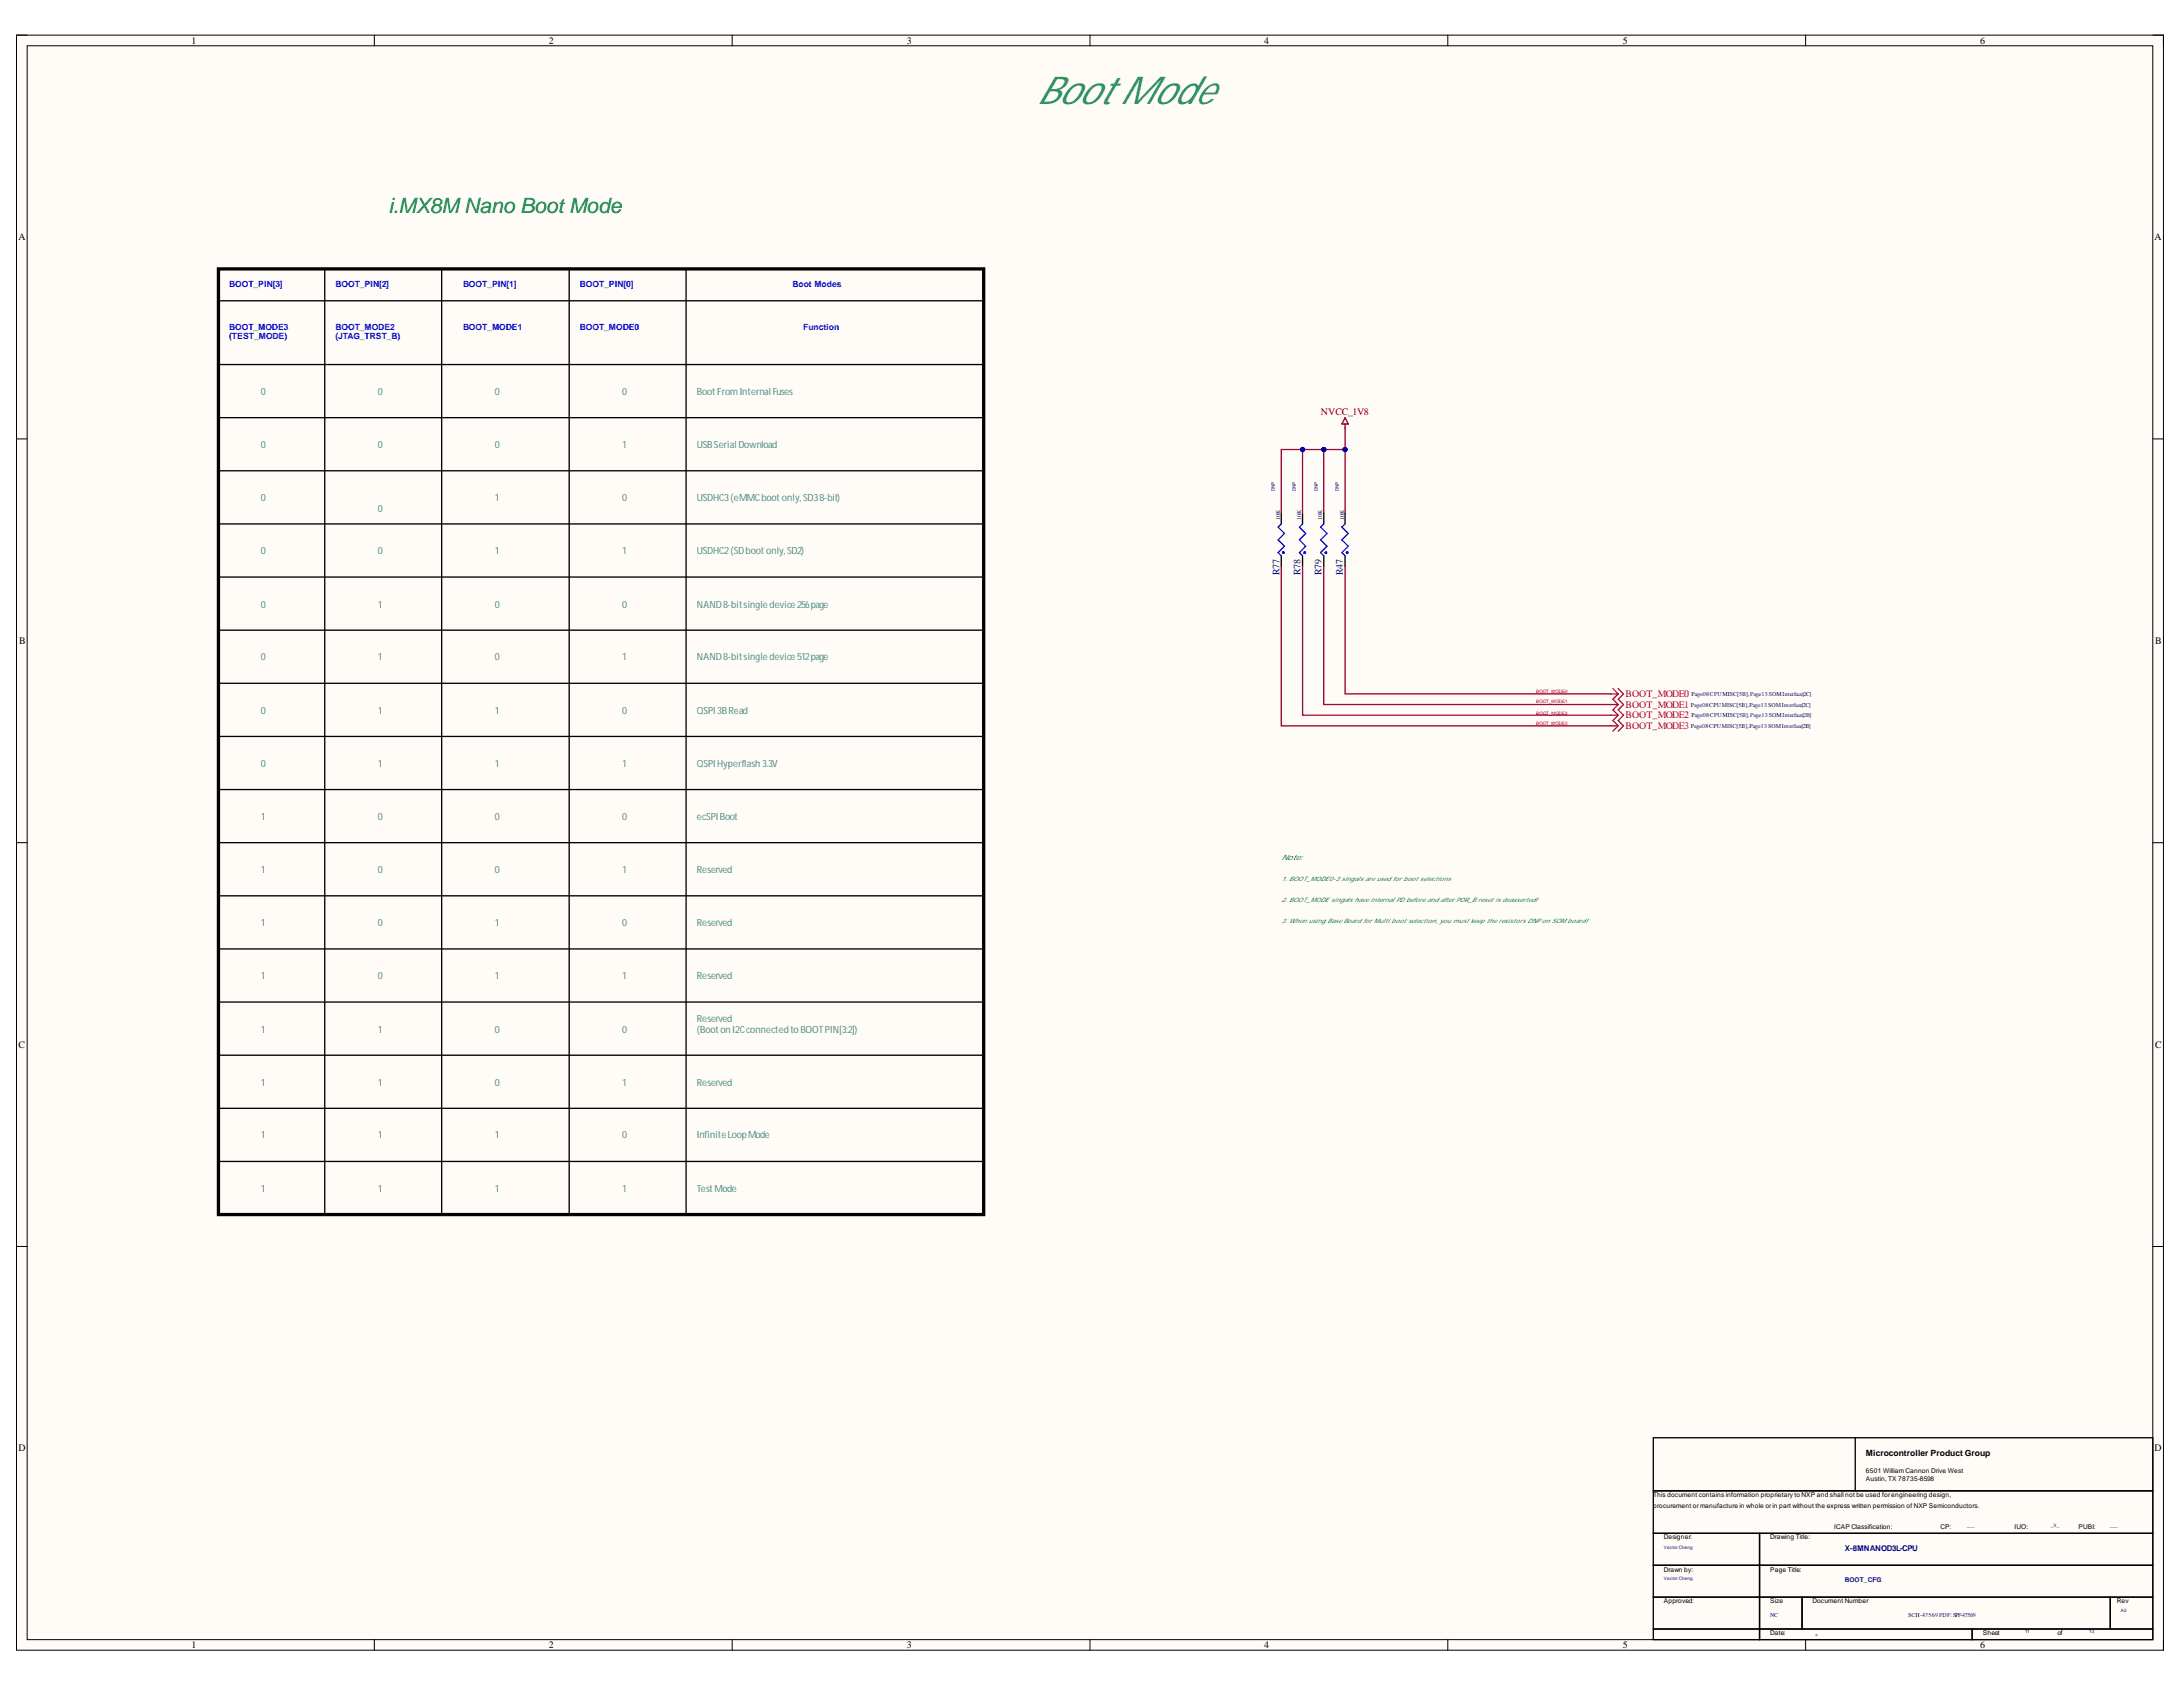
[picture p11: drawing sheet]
<svg xmlns="http://www.w3.org/2000/svg" width="279mm" height="216mm" viewBox="0 0 279 216" stroke-linecap="round" stroke-linejoin="round" font-family="sans-serif">
<defs><g id="words">
<text font-size="4.9" fill="#008284" x="132.7" y="13.3">Boot Mode</text>
<text font-size="2.7" fill="#008200" x="49.7" y="27.3">i.MX8MNano Boot Mode</text>
<g font-size="1.3">
<text x="24.5" y="5.6">1</text>
<text x="70.2" y="5.6">2</text>
<text x="116.1" y="5.6">3</text>
<text x="161.8" y="5.6">4</text>
<text x="207.7" y="5.6">5</text>
<text x="253.4" y="5.6">6</text>
<text x="2.4" y="30.8">A</text>
<text x="275.8" y="30.8">A</text>
<text x="2.5" y="82.4">B</text>
<text x="275.8" y="82.4">B</text>
<text x="2.4" y="134.1">C</text>
<text x="275.8" y="134.1">C</text>
<text x="2.4" y="185.8">D</text>
<text x="275.8" y="185.8">D</text>
<text x="24.5" y="210.9">1</text>
<text x="70.2" y="210.9">2</text>
<text x="116.1" y="210.9">3</text>
<text x="161.8" y="210.9">4</text>
<text x="207.7" y="210.9">5</text>
<text x="253.4" y="210.9">6</text>
</g>
<g font-size="1.3" fill="#428284">
<text x="33.4" y="50.5">0</text>
<text x="48.4" y="50.5">0</text>
<text x="63.3" y="50.5">0</text>
<text x="79.6" y="50.5">0</text>
<text x="89.2" y="50.5">BootFromInternalFuses</text>
<text x="33.4" y="57.4">0</text>
<text x="48.4" y="57.4">0</text>
<text x="63.3" y="57.4">0</text>
<text x="79.6" y="57.4">1</text>
<text x="89.2" y="57.4">USBSerialDowload</text>
<text x="96.9" y="57.4">n</text>
<text x="33.4" y="64.1">0</text>
<text x="48.4" y="65.5">0</text>
<text x="63.3" y="64.1">1</text>
<text x="79.6" y="64.1">0</text>
<text x="89.2" y="64.1">USDHC3(eM Cbootonly,SD38-bit)</text>
<text x="95.6" y="64.1">M</text>
<text x="33.4" y="70.9">0</text>
<text x="48.4" y="70.9">0</text>
<text x="63.3" y="70.9">1</text>
<text x="79.6" y="70.9">1</text>
<text x="89.2" y="70.9">USDHC2(SDbootonly,SD2</text>
<text x="102.5" y="70.9">)</text>
<text x="33.4" y="77.8">0</text>
<text x="48.4" y="77.8">1</text>
<text x="63.3" y="77.8">0</text>
<text x="79.6" y="77.8">0</text>
<text x="89.2" y="77.8">NAND8-bitsingledevice26 ae</text>
<text x="102.5" y="77.8">5pg</text>
<text x="33.4" y="84.5">0</text>
<text x="48.4" y="84.5">1</text>
<text x="63.3" y="84.5">0</text>
<text x="79.6" y="84.5">1</text>
<text x="89.2" y="84.5">NAND8-bitsingledevice512page</text>
<text x="33.4" y="91.4">0</text>
<text x="48.4" y="91.4">1</text>
<text x="63.3" y="91.4">1</text>
<text x="79.6" y="91.4">0</text>
<text x="89.2" y="91.4">QSPI3BRead</text>
<text x="33.4" y="98.1">0</text>
<text x="48.4" y="98.1">1</text>
<text x="63.3" y="98.1">1</text>
<text x="79.6" y="98.1">1</text>
<text x="89.2" y="98.1">QSPIHyperflash3.3V</text>
<text x="33.4" y="105">1</text>
<text x="48.4" y="105">0</text>
<text x="63.3" y="105">0</text>
<text x="79.6" y="105">0</text>
<text x="89.2" y="105">ecSPIBoot</text>
<text x="33.4" y="111.7">1</text>
<text x="48.4" y="111.7">0</text>
<text x="63.3" y="111.7">0</text>
<text x="79.6" y="111.7">1</text>
<text x="89.2" y="111.7">Reserved</text>
<text x="33.4" y="118.6">1</text>
<text x="48.4" y="118.6">0</text>
<text x="63.3" y="118.6">1</text>
<text x="79.6" y="118.6">0</text>
<text x="89.2" y="118.6">Reserved</text>
<text x="33.4" y="125.3">1</text>
<text x="48.4" y="125.3">0</text>
<text x="63.3" y="125.3">1</text>
<text x="79.6" y="125.3">1</text>
<text x="89.2" y="125.3">Reserved</text>
<text x="89.2" y="130.7">Reserved</text>
<text x="33.4" y="132.2">1</text>
<text x="48.4" y="132.2">1</text>
<text x="63.3" y="132.2">0</text>
<text x="79.6" y="132.2">0</text>
<text x="89.2" y="132.3">(BootonI2CconnectedtoBOOTPIN[3:2</text>
<text x="109" y="132.3">])</text>
<text x="33.4" y="138.9">1</text>
<text x="48.4" y="138.9">1</text>
<text x="63.3" y="138.9">0</text>
<text x="79.6" y="138.9">1</text>
<text x="89.2" y="138.9">Reserved</text>
<text x="33.4" y="145.7">1</text>
<text x="48.4" y="145.7">1</text>
<text x="63.3" y="145.7">1</text>
<text x="79.6" y="145.7">0</text>
<text x="89.2" y="145.7">InfiniteLoopMd</text>
<text x="96.7" y="145.7">oe</text>
<text x="33.4" y="152.5">1</text>
<text x="48.4" y="152.5">1</text>
<text x="63.3" y="152.5">1</text>
<text x="79.6" y="152.5">1</text>
<text x="89.2" y="152.5">TestMd</text>
<text x="92.5" y="152.5">oe</text>
</g>
<text font-size="1.3" fill="#800000" x="169.1" y="53.2">NVCC_1V8</text>
<g font-size="1.3" fill="#000080">
<text x="163.7" y="73.5" transform="rotate(-90 163.7 73.5)">R77</text>
<text x="166.5" y="73.5" transform="rotate(-90 166.5 73.5)">R78</text>
<text x="169.2" y="73.5" transform="rotate(-90 169.2 73.5)">R79</text>
<text x="171.9" y="73.5" transform="rotate(-90 171.9 73.5)">R47</text>
</g>
<g font-size="1.3" fill="#f00">
<text x="208" y="89.2">BOOT_MODE0</text>
<text x="208" y="90.6">BOOT_MODE1</text>
<text x="208" y="92">BOOT_MODE2</text>
<text x="208" y="93.3">BOOT_MODE3</text>
</g>
<g font-size="1.1" fill="#00f">
<text x="29.3" y="36.8">BOOT_PIN[3]</text>
<text x="42.9" y="36.8">BOOT_PIN[2]</text>
<text x="59.3" y="36.8">BOOT_PIN[1]</text>
<text x="74.2" y="36.8">BOOT_PIN[0]</text>
<text x="101.4" y="36.8">Boot Modes</text>
<text x="29.3" y="42.2">BOOT_MODE3</text>
<text x="29.3" y="43.4">(TEST_MODE)</text>
<text x="42.9" y="42.2">BOOT_MODE2</text>
<text x="42.9" y="43.4">(JTAG_TRST_B)</text>
<text x="59.3" y="42.2">BOOT_MODE1</text>
<text x="74.2" y="42.2">BOOT_MODE0</text>
<text x="102.8" y="42.2">Function</text>
</g>
<text font-size="1.1" x="238.8" y="186.3">Microcontroller Product Group</text>
<text font-size="1" fill="#000080" x="236.1" y="198.5">X-8MNANOD3L-CPU</text>
<text font-size=".9" fill="#008200" x="164" y="110.1">Note:</text>
<g font-size=".8" fill="#000080">
<text x="163.8" y="66.5" transform="rotate(-90 163.8 66.5)">10K</text>
<text x="166.5" y="66.5" transform="rotate(-90 166.5 66.5)">10K</text>
<text x="169.2" y="66.5" transform="rotate(-90 169.2 66.5)">10K</text>
<text x="172" y="66.5" transform="rotate(-90 172 66.5)">10K</text>
<text x="216.5" y="89.1">Page08CPUMISC[5B],Page13SOMInterface[2C]</text>
<text x="216.4" y="90.4">Page08CPUMISC[5B],Page13SOMInterface[2C]</text>
<text x="216.4" y="93.1">Page08CPUMISC[5B],Page13SOMInterface[2B]</text>
<text x="216.5" y="91.8">Page08CPUMISC[5B],Page13SOMInterface[2B]</text>
<text x="236.1" y="202.5">BOOT_CFG</text>
<text x="226.6" y="207">NC</text>
<text x="232.3" y="209.7">*</text>
<text x="244.2" y="207">SCH-47569PDF:SPF-47569</text>
</g>
<g font-size=".8" fill="#008200">
<text x="164" y="112.7">1. BOOT_MODE0-3 singals are used for boot selections</text>
<text x="164" y="118.1">3. When using Base Board for Multi boot selection, you must keep the resistors DNPon SOMboard!</text>
<text x="164" y="115.4">2. BOOT_MODE singals have internal PD before and after POR_Breset is deasserted!</text>
</g>
<g font-size=".8">
<text x="211.6" y="191.6">This document contains information proprietary to NXP and shall not be used forengineering design,</text>
<text x="238.8" y="188.5">6501 WilliamCannon Drive West</text>
<text x="238.8" y="189.6">Austin, TX 78735-8598</text>
<text x="211.6" y="192.9">procurement ormanufacture in whole orin part without the express written permission of NXP Semiconductors.</text>
<text x="212.9" y="197">Designer:</text>
<text x="226.6" y="197">Drawing Title:</text>
<text x="234.8" y="195.6">ICAP Classification:</text>
<text x="248.4" y="195.6">CP:</text>
<text x="257.8" y="195.6">IUO:</text>
<text x="266" y="195.6">PUBI:</text>
<text x="212.9" y="201.1">Drawn by:</text>
<text x="226.6" y="201.1">Page Title:</text>
<text x="212.9" y="205.2">Approved:</text>
<text x="226.6" y="205.2">Size</text>
<text x="226.6" y="209.2">Date:</text>
<text x="232" y="205.2">Document Number</text>
<text x="253.8" y="209.2">Sheet</text>
<text x="263.3" y="209.2">of</text>
<text x="270.9" y="205.2">Rev</text>
</g>
<g font-size=".6" fill="#000080">
<text x="163.2" y="62.9" transform="rotate(-90 163.2 62.9)">DNP</text>
<text x="165.9" y="62.9" transform="rotate(-90 165.9 62.9)">DNP</text>
<text x="168.6" y="62.9" transform="rotate(-90 168.6 62.9)">DNP</text>
<text x="171.4" y="62.9" transform="rotate(-90 171.4 62.9)">DNP</text>
<text x="251.7" y="195.5">___</text>
<text x="262.5" y="195.5">_X_</text>
<text x="270.1" y="195.5">___</text>
<text x="212.9" y="202.2">Vector Cheng</text>
<text x="212.9" y="198.2">Vector Cheng</text>
<text x="259.2" y="209">11</text>
<text x="267.4" y="209">13</text>
<text x="271.4" y="206.3">A2</text>
</g>
<g font-size=".6" fill="#f00">
<text x="196.6" y="88.7">BOOT_MODE0</text>
<text x="196.6" y="90">BOOT_MODE1</text>
<text x="196.6" y="91.4">BOOT_MODE2</text>
<text x="196.6" y="92.8">BOOT_MODE3</text>
</g>
</g></defs>
<path d="M2.1 4.5h274.8v206.7h-274.8z" fill-rule="evenodd" fill="#fffcf8"/>
<path d="M2.1 4.5h274.8v206.7h-274.8z" fill="none" stroke="#000" stroke-width=".13"/>
<path d="M3.5 5.9h272v203.9h-272z" fill-rule="evenodd" fill="#fffcf8"/>
<g fill="none" stroke="#000" stroke-width=".13">
<path d="M2.1 4.5h1.4M3.5 5.9h272v203.9h-272zM47.9 4.5v1.4M93.7 4.5v1.4M139.5 4.5v1.4M185.3 4.5v1.4M231.1 4.5v1.4M275.5 4.5h1.4v1.4M2.1 56.2h1.4M275.5 56.2h1.4M2.1 107.8h1.4M275.5 107.8h1.4"/>
<path d="M2.1 159.5h1.4M275.5 159.5h1.4M47.9 209.8v1.4M93.7 209.8v1.4M139.5 209.8v1.4M185.3 209.8v1.4M231.1 209.8v1.4M276.9 209.8v1.4"/>
</g>
<g fill="none" stroke="#000" stroke-width=".17">
<path d="M211.6 196.2h13.6v4.1h-13.6zM211.6 190.8h63.9v5.4h-63.9zM211.6 184h63.9v6.8h-63.9zM225.2 196.2h50.3v4.1h-50.3zM237.5 184v6.8M211.6 200.3h13.6v4.1h-13.6zM211.6 204.4h13.6v4.1h-13.6zM211.6 208.5h13.6v1.3h-13.6zM225.2 200.3h50.3v4.1h-50.3zM225.2 204.4h5.4v4.1h-5.4zM225.2 208.5h27.2v1.3h-27.2zM230.6 204.4h39.5v4.1h-39.5z"/>
<path d="M252.4 208.5h23.1v1.3h-23.1zM270.1 204.4h5.4v4.1h-5.4z"/>
</g>
<path d="M169.4 57.5v8.2" fill="none" stroke="#800040" stroke-width=".17"/>
<circle cx="169.4" cy="57.5" r=".27" fill="#000080"/>
<circle cx="169.4" cy="57.5" r=".27" fill="none" stroke="#000080" stroke-width=".13"/>
<path d="M172.2 57.5v8.2" fill="none" stroke="#800040" stroke-width=".17"/>
<circle cx="172.2" cy="57.5" r=".27" fill="#000080"/>
<circle cx="172.2" cy="57.5" r=".27" fill="none" stroke="#000080" stroke-width=".13"/>
<path d="M169.4 65.7v1.4M169.4 71.1v1.4" fill="none" stroke="#000" stroke-width=".17"/>
<path d="M169.4 67.1l-.4 .4 .8 .8-.8 .8 .8 .8-.8 .8 .4 .4" fill="none" stroke="#000bff" stroke-width=".17"/>
<circle cx="169.7" cy="70.7" r=".14" fill="#00f"/>
<circle cx="169.7" cy="70.7" r=".14" fill="none" stroke="#000bff" stroke-width=".13"/>
<path d="M172.2 65.7v1.4M172.2 71.1v1.4" fill="none" stroke="#000" stroke-width=".17"/>
<path d="M172.2 67.1l-.5 .4 .9 .8-.9 .8 .9 .8-.9 .8 .5 .4" fill="none" stroke="#000bff" stroke-width=".17"/>
<circle cx="172.4" cy="70.7" r=".14" fill="#00f"/>
<circle cx="172.4" cy="70.7" r=".14" fill="none" stroke="#000bff" stroke-width=".13"/>
<path d="M164 65.7v1.4M164 71.1v1.4" fill="none" stroke="#000" stroke-width=".17"/>
<path d="M164 67.1l-.4 .4 .8 .8-.8 .8 .8 .8-.8 .8 .4 .4" fill="none" stroke="#000bff" stroke-width=".17"/>
<circle cx="164.3" cy="70.7" r=".14" fill="#00f"/>
<circle cx="164.3" cy="70.7" r=".14" fill="none" stroke="#000bff" stroke-width=".13"/>
<path d="M166.7 65.7v1.4M166.7 71.1v1.4" fill="none" stroke="#000" stroke-width=".17"/>
<path d="M166.7 67.1l-.4 .4 .8 .8-.8 .8 .8 .8-.8 .8 .4 .4" fill="none" stroke="#000bff" stroke-width=".17"/>
<circle cx="167" cy="70.7" r=".14" fill="#00f"/>
<circle cx="167" cy="70.7" r=".14" fill="none" stroke="#000bff" stroke-width=".13"/>
<path d="M172.2 53.5l.4 .8h-.9zM172.2 54.3v.5" fill="none" stroke="#800000" stroke-width=".17"/>
<path d="M206.2 88.8h.9M206.2 90.2h.9M206.2 91.5h.9M206.2 92.9h.9M206.4 88.1l.7 .7M207.1 88.8l-.7 .7 .7 .7M207.1 88.1l.7 .7-.7 .7 .7 .7-.7 .7 .7 .6-.7 .7 .7 .7-.7 .7M207.1 90.2l-.7 .7 .7 .6M207.1 91.5l-.7 .7 .7 .7M207.1 92.9l-.7 .7" fill="none" stroke="#f00" stroke-width=".17"/>
<path d="M28 34.4h97.9v121h-97.9z" fill="none" stroke="#000" stroke-width=".42"/>
<g fill="none" stroke="#000" stroke-width=".17">
<path d="M28 38.5h97.9M41.6 34.4v121M56.5 34.4v121M72.8 34.4v121M87.8 34.4v121M28 46.7h97.9M28 53.5h97.9M28 60.2h97.9M28 67.1h97.9M28 73.9h97.9M28 80.6h97.9M28 87.4h97.9"/>
<path d="M28 94.2h97.9M28 101h97.9M28 107.8h97.9M28 114.6h97.9M28 121.4h97.9M28 128.2h97.9M28 135h97.9M28 141.8h97.9M28 148.6h97.9"/>
</g>
<path d="M172.2 54.8v2.7h-5.5v8.2" fill="none" stroke="#800040" stroke-width=".17"/>
<circle cx="166.7" cy="57.5" r=".27" fill="#000080"/>
<circle cx="166.7" cy="57.5" r=".27" fill="none" stroke="#000080" stroke-width=".13"/>
<circle cx="169.4" cy="57.5" r=".27" fill="#000080"/>
<circle cx="169.4" cy="57.5" r=".27" fill="none" stroke="#000080" stroke-width=".13"/>
<circle cx="172.2" cy="57.5" r=".27" fill="#000080"/>
<circle cx="172.2" cy="57.5" r=".27" fill="none" stroke="#000080" stroke-width=".13"/>
<path d="M166.7 57.5h-2.7v8.2M169.4 72.5v17.7h36.8M172.2 72.5v16.3h34" fill="none" stroke="#800040" stroke-width=".17"/>
<circle cx="166.7" cy="57.5" r=".27" fill="#000080"/>
<circle cx="166.7" cy="57.5" r=".27" fill="none" stroke="#000080" stroke-width=".13"/>
<path d="M164 72.5v20.4h42.2M166.7 72.5v19h39.5" fill="none" stroke="#800040" stroke-width=".17"/>
<use href="#words"/>
</svg>
